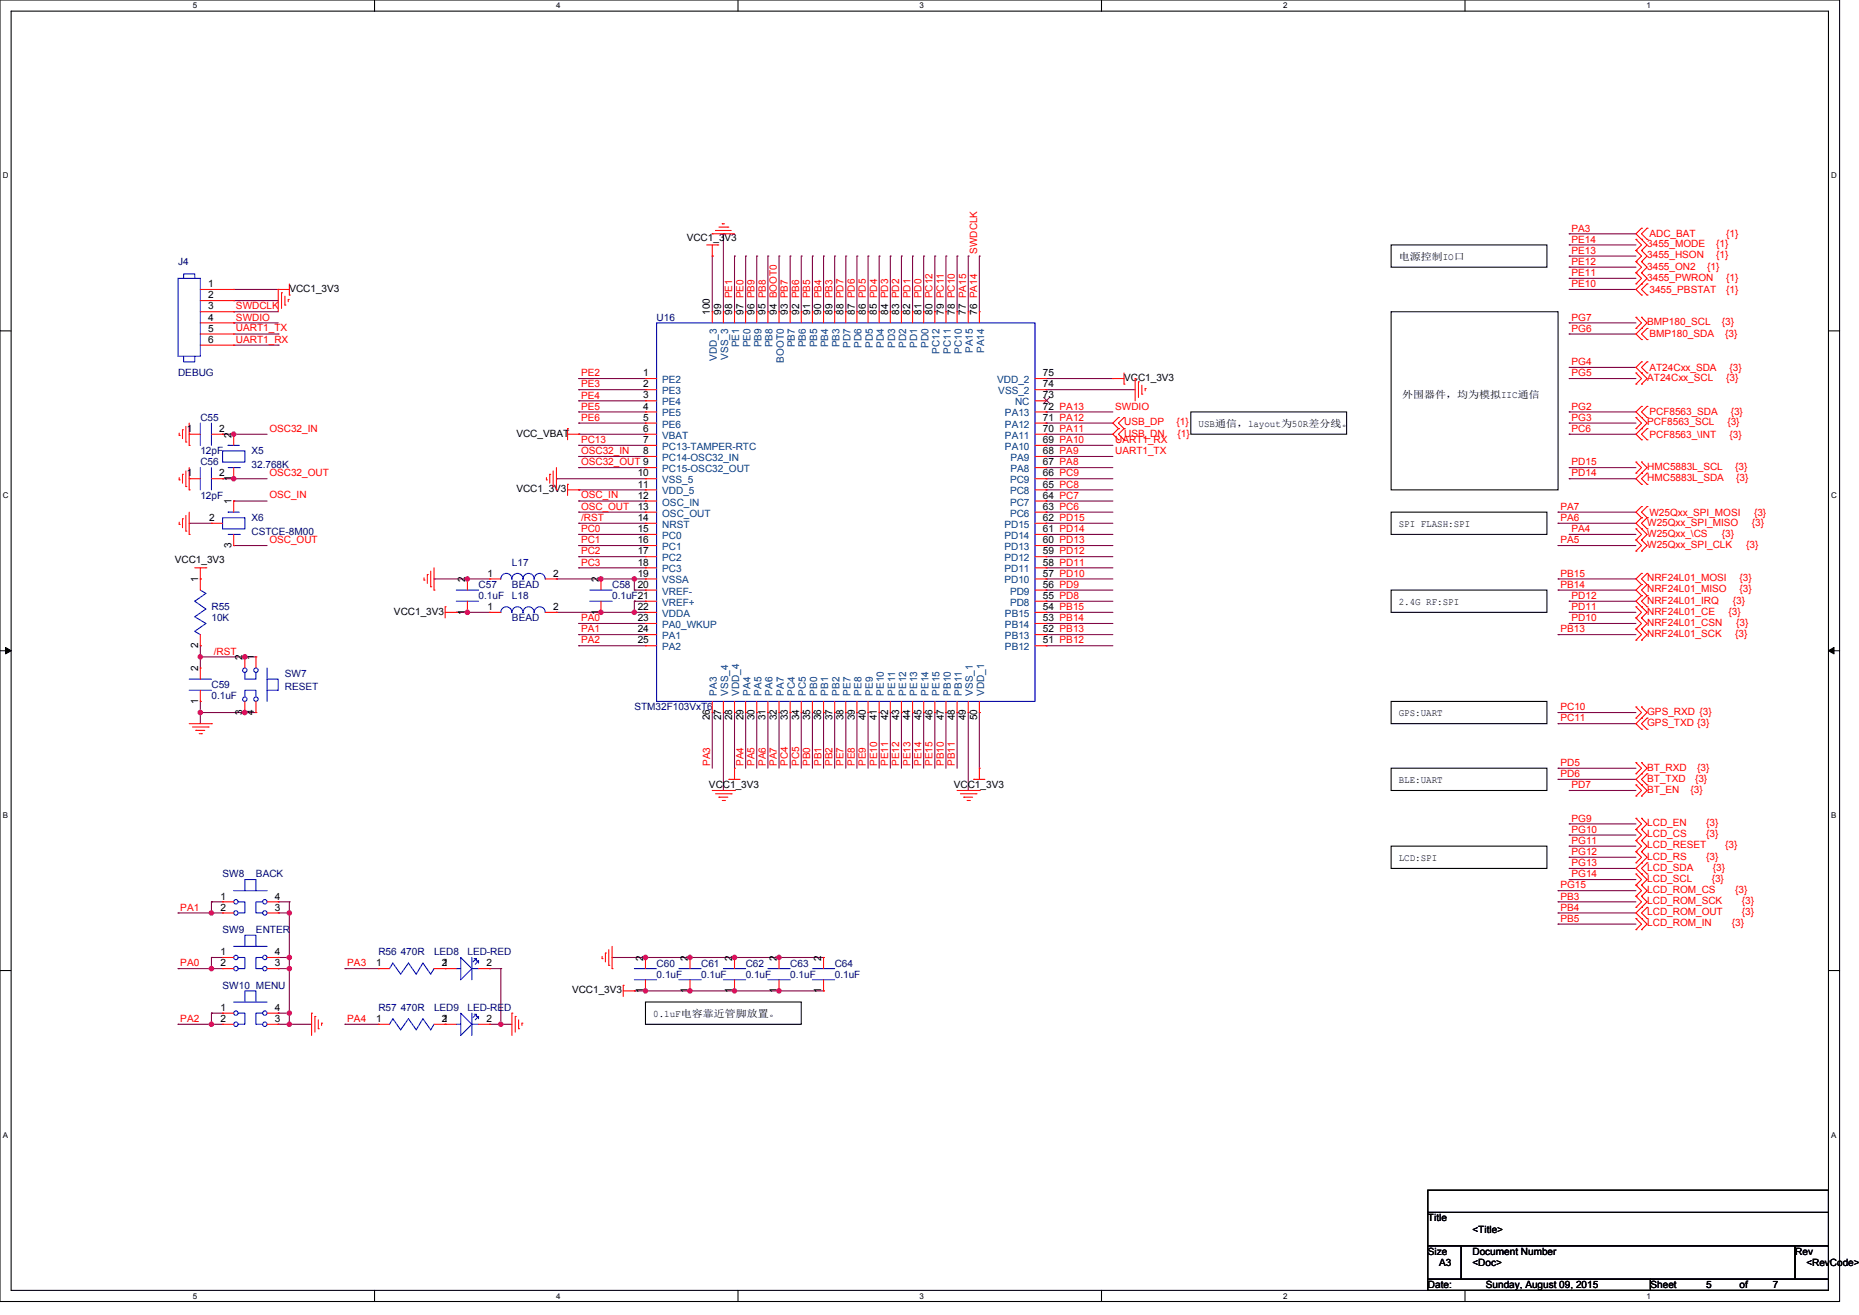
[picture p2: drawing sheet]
<svg xmlns="http://www.w3.org/2000/svg" width="297mm" height="210mm" viewBox="0 0 297 210" stroke-linecap="round" stroke-linejoin="round" font-family="sans-serif">
<defs><g id="words">
<g font-size="1.6">
<text x="109.7" y="38.4">VCC1_3V3</text>
<text x="223.5" y="41.5">电源控制IO口</text>
<text x="33.3" y="45.9">1</text>
<text x="33.3" y="47.6">2</text>
<text x="46.2" y="46.6">VCC1_3V3</text>
<text x="33.3" y="49.4">3</text>
<text x="33.3" y="51.2">4</text>
<text x="33.3" y="53">5</text>
<text x="113.4" y="50.3" transform="rotate(-90 113.4 50.3)">100</text>
<text x="115.2" y="50.3" transform="rotate(-90 115.2 50.3)">99</text>
<text x="117" y="50.3" transform="rotate(-90 117 50.3)">98 PE1</text>
<text x="118.8" y="50.3" transform="rotate(-90 118.8 50.3)">97 PE0</text>
<text x="120.5" y="50.3" transform="rotate(-90 120.5 50.3)">96 PB9</text>
<text x="122.3" y="50.3" transform="rotate(-90 122.3 50.3)">95 PB8</text>
<text x="124.1" y="50.3" transform="rotate(-90 124.1 50.3)">94 BOOT0</text>
<text x="125.9" y="50.3" transform="rotate(-90 125.9 50.3)">93 PB7</text>
<text x="127.7" y="50.3" transform="rotate(-90 127.7 50.3)">92 PB6</text>
<text x="129.4" y="50.3" transform="rotate(-90 129.4 50.3)">91 PB5</text>
<text x="131.2" y="50.3" transform="rotate(-90 131.2 50.3)">90 PB4</text>
<text x="133" y="50.3" transform="rotate(-90 133 50.3)">89 PB3</text>
<text x="134.8" y="50.3" transform="rotate(-90 134.8 50.3)">88 PD7</text>
<text x="136.5" y="50.3" transform="rotate(-90 136.5 50.3)">87 PD6</text>
<text x="138.3" y="50.3" transform="rotate(-90 138.3 50.3)">86 PD5</text>
<text x="140.1" y="50.3" transform="rotate(-90 140.1 50.3)">85 PD4</text>
<text x="141.9" y="50.3" transform="rotate(-90 141.9 50.3)">84 PD3</text>
<text x="143.7" y="50.3" transform="rotate(-90 143.7 50.3)">83 PD2</text>
<text x="145.4" y="50.3" transform="rotate(-90 145.4 50.3)">82 PD1</text>
<text x="147.2" y="50.3" transform="rotate(-90 147.2 50.3)">81 PD0</text>
<text x="149" y="50.3" transform="rotate(-90 149 50.3)">80 PC12</text>
<text x="150.8" y="50.3" transform="rotate(-90 150.8 50.3)">79 PC11</text>
<text x="152.5" y="50.3" transform="rotate(-90 152.5 50.3)">78 PC10</text>
<text x="154.3" y="50.3" transform="rotate(-90 154.3 50.3)">77 PA15</text>
<text x="156.1" y="50.3" transform="rotate(-90 156.1 50.3)">76 PA14</text>
<text x="33.3" y="54.7">6</text>
<text x="102.8" y="60.1">1</text>
<text x="102.8" y="61.9">2</text>
<text x="102.8" y="63.6">3</text>
<text x="102.8" y="65.4">4</text>
<text x="166.6" y="65.4">72 PA13</text>
<text x="166.6" y="63.6">73</text>
<text x="166.6" y="61.9">74</text>
<text x="166.6" y="60.1">75</text>
<text x="179.6" y="60.8">VCC1_3V3</text>
<text x="224" y="63.5">外围器件，均为模拟IIC通信</text>
<text x="29.9" y="69">1</text>
<text x="35" y="69">2</text>
<text x="37" y="69.9" transform="rotate(-90 37 69.9)">2</text>
<text x="82.5" y="69.7">VCC_VBAT</text>
<text x="102.8" y="67.2">5</text>
<text x="102.8" y="69">6</text>
<text x="102.8" y="70.7">7</text>
<text x="166.6" y="70.7">69 PA10</text>
<text x="166.6" y="69">70 PA11</text>
<text x="166.6" y="67.2">71 PA12</text>
<text x="191.5" y="68.1">USB通信，layout为50R差分线。</text>
<text x="29.9" y="76.1">1</text>
<text x="35" y="76.1">2</text>
<text x="37" y="76.8" transform="rotate(-90 37 76.8)">1</text>
<text x="101.9" y="76.1">10</text>
<text x="101.9" y="77.9">11</text>
<text x="102.8" y="72.5">8</text>
<text x="166.6" y="77.9">65 PC8</text>
<text x="166.6" y="76.1">66 PC9</text>
<text x="166.6" y="74.3">67 PA8</text>
<text x="166.6" y="72.5">68 PA9</text>
<text x="33.4" y="83.2">2</text>
<text x="37" y="80.5" transform="rotate(-90 37 80.5)">1</text>
<text x="82.5" y="78.6">VCC1_3V3</text>
<text x="101.9" y="79.6">12</text>
<text x="101.9" y="81.4">13</text>
<text x="101.9" y="83.2">14</text>
<text x="166.6" y="83.2">62 PD15</text>
<text x="166.6" y="81.4">63 PC6</text>
<text x="166.6" y="79.6">64 PC7</text>
<text x="27.9" y="90">VCC1_3V3</text>
<text x="37" y="87.5" transform="rotate(-90 37 87.5)">3</text>
<text x="101.9" y="85">15</text>
<text x="101.9" y="86.8">16</text>
<text x="101.9" y="88.5">17</text>
<text x="166.6" y="88.5">59 PD12</text>
<text x="166.6" y="86.8">60 PD13</text>
<text x="166.6" y="85">61 PD14</text>
<text x="223.5" y="84.1">SPI FLASH:SPI</text>
<text x="31.6" y="93" transform="rotate(-90 31.6 93)">1</text>
<text x="74.3" y="93" transform="rotate(-90 74.3 93)">2</text>
<text x="77.9" y="92.1">1</text>
<text x="88.4" y="92.1">2</text>
<text x="95.6" y="93" transform="rotate(-90 95.6 93)">2</text>
<text x="101.9" y="90.3">18</text>
<text x="101.9" y="92.1">19</text>
<text x="101.9" y="93.9">20</text>
<text x="166.6" y="95.6">55 PD8</text>
<text x="166.6" y="93.9">56 PD9</text>
<text x="166.6" y="92.1">57 PD10</text>
<text x="166.6" y="90.3">58 PD11</text>
<text x="62.9" y="98.2">VCC1_3V3</text>
<text x="74.3" y="98.2" transform="rotate(-90 74.3 98.2)">1</text>
<text x="77.9" y="97.4">1</text>
<text x="88.4" y="97.4">2</text>
<text x="95.6" y="98.2" transform="rotate(-90 95.6 98.2)">1</text>
<text x="101.9" y="97.4">22</text>
<text x="101.9" y="99.2">23</text>
<text x="101.9" y="101">24</text>
<text x="166.6" y="101">52 PB13</text>
<text x="166.6" y="99.2">53 PB14</text>
<text x="166.6" y="97.4">54 PB15</text>
<text x="223.5" y="96.6">2.4G RF:SPI</text>
<text x="31.6" y="107.2" transform="rotate(-90 31.6 107.2)">2</text>
<text x="31.6" y="103.5" transform="rotate(-90 31.6 103.5)">2</text>
<text x="38.7" y="105.4" transform="rotate(-90 38.7 105.4)">2</text>
<text x="40.5" y="105.4" transform="rotate(-90 40.5 105.4)">1</text>
<text x="101.9" y="102.8">25</text>
<text x="166.6" y="102.8">51 PB12</text>
<text x="31.6" y="112.4" transform="rotate(-90 31.6 112.4)">1</text>
<text x="38.7" y="114.2" transform="rotate(-90 38.7 114.2)">3</text>
<text x="40.5" y="114.2" transform="rotate(-90 40.5 114.2)">4</text>
<text x="113.4" y="115" transform="rotate(-90 113.4 115)">26</text>
<text x="115.2" y="115" transform="rotate(-90 115.2 115)">27</text>
<text x="117" y="115" transform="rotate(-90 117 115)">28</text>
<text x="118.8" y="115" transform="rotate(-90 118.8 115)">29</text>
<text x="120.5" y="115" transform="rotate(-90 120.5 115)">30</text>
<text x="122.3" y="115" transform="rotate(-90 122.3 115)">31</text>
<text x="124.1" y="115" transform="rotate(-90 124.1 115)">32</text>
<text x="125.9" y="115" transform="rotate(-90 125.9 115)">33</text>
<text x="127.7" y="115" transform="rotate(-90 127.7 115)">34</text>
<text x="129.4" y="115" transform="rotate(-90 129.4 115)">35</text>
<text x="131.2" y="115" transform="rotate(-90 131.2 115)">36</text>
<text x="133" y="115" transform="rotate(-90 133 115)">37</text>
<text x="134.8" y="115" transform="rotate(-90 134.8 115)">38</text>
<text x="136.5" y="115" transform="rotate(-90 136.5 115)">39</text>
<text x="138.3" y="115" transform="rotate(-90 138.3 115)">40</text>
<text x="140.1" y="115" transform="rotate(-90 140.1 115)">41</text>
<text x="141.9" y="115" transform="rotate(-90 141.9 115)">42</text>
<text x="143.7" y="115" transform="rotate(-90 143.7 115)">43</text>
<text x="145.4" y="115" transform="rotate(-90 145.4 115)">44</text>
<text x="147.2" y="115" transform="rotate(-90 147.2 115)">45</text>
<text x="149" y="115" transform="rotate(-90 149 115)">46</text>
<text x="150.8" y="115" transform="rotate(-90 150.8 115)">47</text>
<text x="152.5" y="115" transform="rotate(-90 152.5 115)">48</text>
<text x="154.3" y="115" transform="rotate(-90 154.3 115)">49</text>
<text x="156.1" y="115" transform="rotate(-90 156.1 115)">50</text>
<text x="223.5" y="114.4">GPS:UART</text>
<text x="113.3" y="125.9">VCC1_3V3</text>
<text x="152.4" y="125.9">VCC1_3V3</text>
<text x="223.5" y="125">BLE:UART</text>
<text x="223.5" y="137.5">LCD:SPI</text>
<text x="35.2" y="143.6">1</text>
<text x="43.9" y="143.6">4</text>
<text x="35.2" y="145.4">2</text>
<text x="43.9" y="145.4">3</text>
<text x="35.2" y="152.5">1</text>
<text x="35.2" y="154.3">2</text>
<text x="43.9" y="152.5">4</text>
<text x="43.9" y="154.3">3</text>
<text x="60.1" y="154.3">1</text>
<text x="70.6" y="154.3">2</text>
<text x="70.8" y="154.3">1</text>
<text x="77.7" y="154.3">2</text>
<text x="102.8" y="153.4" transform="rotate(-90 102.8 153.4)">2</text>
<text x="109.9" y="153.4" transform="rotate(-90 109.9 153.4)">2</text>
<text x="117" y="153.4" transform="rotate(-90 117 153.4)">2</text>
<text x="124.1" y="153.4" transform="rotate(-90 124.1 153.4)">2</text>
<text x="131.2" y="153.4" transform="rotate(-90 131.2 153.4)">2</text>
<text x="35.2" y="161.4">1</text>
<text x="43.9" y="161.4">4</text>
<text x="91.4" y="158.6">VCC1_3V3</text>
<text x="102.8" y="158.6" transform="rotate(-90 102.8 158.6)">1</text>
<text x="109.9" y="158.6" transform="rotate(-90 109.9 158.6)">1</text>
<text x="117" y="158.6" transform="rotate(-90 117 158.6)">1</text>
<text x="124.1" y="158.6" transform="rotate(-90 124.1 158.6)">1</text>
<text x="131.2" y="158.6" transform="rotate(-90 131.2 158.6)">1</text>
<text x="35.2" y="163.2">2</text>
<text x="43.9" y="163.2">3</text>
<text x="60.1" y="163.2">1</text>
<text x="70.6" y="163.2">2</text>
<text x="70.8" y="163.2">1</text>
<text x="77.7" y="163.2">2</text>
<text x="104.4" y="162.4">0.1uF电容靠近管脚放置。</text>
<text x="228.1" y="195.1">Title</text>
<text x="235.2" y="196.8">&lt;Title&gt;</text>
<text x="228.1" y="200.4">Size</text>
<text x="229.9" y="202.2">A3</text>
<text x="235.2" y="200.4">Document Number</text>
<text x="235.2" y="202.2">&lt;Doc&gt;</text>
<text x="286.8" y="200.4">Rev</text>
<text x="288.6" y="202.2">&lt;RevCode&gt;</text>
<text x="228.1" y="205.7">Date:</text>
<text x="237.4" y="205.7">Sunday, August 09, 2015</text>
<text x="263.7" y="205.7">Sheet</text>
<text x="272.6" y="205.7">5</text>
<text x="277.9" y="205.7">of</text>
<text x="283.3" y="205.7">7</text>
</g>
<g font-size="1.6" fill="#f00">
<text x="156.1" y="40.5" transform="rotate(-90 156.1 40.5)">SWDCLK</text>
<text x="251.1" y="38.8">PE14</text>
<text x="251.1" y="40.5">PE13</text>
<text x="251.1" y="37">PA3</text>
<text x="263.2" y="39.5">3455_MODE</text>
<text x="263.2" y="41.3">3455_HSON</text>
<text x="263.5" y="37.9">ADC_BAT</text>
<text x="274.2" y="39.5">{1}</text>
<text x="274.2" y="41.3">{1}</text>
<text x="275.8" y="37.9">{1}</text>
<text x="251.1" y="42.3">PE12</text>
<text x="251.1" y="44.1">PE11</text>
<text x="251.1" y="45.9">PE10</text>
<text x="263.2" y="43">3455_ON2</text>
<text x="263.2" y="44.8">3455_PWRON</text>
<text x="263.5" y="46.8">3455_PBSTAT</text>
<text x="272.8" y="43">{1}</text>
<text x="275.8" y="44.8">{1}</text>
<text x="275.8" y="46.8">{1}</text>
<text x="37.7" y="49.4">SWDCLK</text>
<text x="37.7" y="51.2">SWDIO</text>
<text x="37.7" y="52.9">UART1_TX</text>
<text x="251.1" y="51.2">PG7</text>
<text x="251.1" y="53">PG6</text>
<text x="263.2" y="51.9">BMP180_SCL</text>
<text x="263.5" y="53.9">BMP180_SDA</text>
<text x="275.1" y="51.9">{3}</text>
<text x="275.6" y="53.9">{3}</text>
<text x="37.7" y="54.7">UART1_RX</text>
<text x="251.1" y="58.3">PG4</text>
<text x="263.5" y="59.2">AT24Cxx_SDA</text>
<text x="276.3" y="59.2">{3}</text>
<text x="92.8" y="60.1">PE2</text>
<text x="92.8" y="61.9">PE3</text>
<text x="92.8" y="63.6">PE4</text>
<text x="92.8" y="65.4">PE5</text>
<text x="178.2" y="65.4">SWDIO</text>
<text x="251.1" y="60.1">PG5</text>
<text x="251.1" y="65.4">PG2</text>
<text x="263.2" y="60.8">AT24Cxx_SCL</text>
<text x="275.8" y="60.8">{3}</text>
<text x="43" y="68.9">OSC32_IN</text>
<text x="92.8" y="67.2">PE6</text>
<text x="92.8" y="70.8">PC13</text>
<text x="178.2" y="70.7">UART1_RX</text>
<text x="179.6" y="67.9">USB_DP</text>
<text x="179.6" y="69.7">USB_DN</text>
<text x="188" y="67.9">{1}</text>
<text x="188.1" y="69.7">{1}</text>
<text x="251.1" y="67.2">PG3</text>
<text x="251.1" y="69">PC6</text>
<text x="263.2" y="67.9">PCF8563_SCL</text>
<text x="263.5" y="66.3">PCF8563_SDA</text>
<text x="263.5" y="69.9">PCF8563_\INT</text>
<text x="276" y="67.9">{3}</text>
<text x="276.3" y="69.9">{3}</text>
<text x="276.5" y="66.3">{3}</text>
<text x="43" y="76">OSC32_OUT</text>
<text x="92.8" y="72.5">OSC32_IN</text>
<text x="92.8" y="74.3">OSC32_OUT 9</text>
<text x="178.2" y="72.5">UART1_TX</text>
<text x="251.1" y="74.3">PD15</text>
<text x="251.1" y="76.1">PD14</text>
<text x="263.2" y="76.8">HMC5883L_SDA</text>
<text x="263.2" y="75">HMC5883L_SCL</text>
<text x="277.2" y="75">{3}</text>
<text x="277.4" y="76.8">{3}</text>
<text x="43" y="79.6">OSC_IN</text>
<text x="92.8" y="79.6">OSC_IN</text>
<text x="92.8" y="81.4">OSC_OUT</text>
<text x="92.8" y="83.2">/RST</text>
<text x="249.3" y="81.4">PA7</text>
<text x="249.3" y="83.2">PA6</text>
<text x="263.2" y="83.9">W25Qxx_SPI_MISO</text>
<text x="263.5" y="82.3">W25Qxx_SPI_MOSI</text>
<text x="279.9" y="83.9">{3}</text>
<text x="280.2" y="82.3">{3}</text>
<text x="43" y="86.7">OSC_OUT</text>
<text x="92.8" y="85">PC0</text>
<text x="92.8" y="86.8">PC1</text>
<text x="92.8" y="88.5">PC2</text>
<text x="249.3" y="86.8">PA5</text>
<text x="251.1" y="85">PA4</text>
<text x="263.2" y="87.5">W25Qxx_SPI_CLK</text>
<text x="263.2" y="85.7">W25Qxx_\CS</text>
<text x="275.1" y="85.7">{3}</text>
<text x="279" y="87.5">{3}</text>
<text x="92.8" y="90.3">PC3</text>
<text x="249.3" y="92.1">PB15</text>
<text x="249.3" y="93.9">PB14</text>
<text x="251.1" y="95.7">PD12</text>
<text x="263.2" y="92.8">NRF24L01_MOSI</text>
<text x="263.2" y="94.6">NRF24L01_MISO</text>
<text x="277.9" y="92.8">{3}</text>
<text x="277.9" y="94.6">{3}</text>
<text x="92.8" y="99.2">PA0</text>
<text x="92.8" y="101">PA1</text>
<text x="249.3" y="101">PB13</text>
<text x="251.1" y="97.4">PD11</text>
<text x="251.1" y="99.2">PD10</text>
<text x="263.2" y="98.2">NRF24L01_CE</text>
<text x="263.2" y="96.4">NRF24L01_IRQ</text>
<text x="263.2" y="99.9">NRF24L01_CSN</text>
<text x="263.2" y="101.7">NRF24L01_SCK</text>
<text x="276.1" y="98.2">{3}</text>
<text x="276.9" y="96.4">{3}</text>
<text x="277.2" y="101.7">{3}</text>
<text x="277.4" y="99.9">{3}</text>
<text x="34.1" y="104.5">/RST</text>
<text x="92.8" y="102.8">PA2</text>
<text x="249.3" y="113.4">PC10</text>
<text x="249.3" y="115.2">PC11</text>
<text x="263.2" y="115.9">GPS_TXD {3}</text>
<text x="263.2" y="114.2">GPS_RXD {3}</text>
<text x="113.4" y="122.3" transform="rotate(-90 113.4 122.3)">PA3</text>
<text x="118.8" y="122.3" transform="rotate(-90 118.8 122.3)">PA4</text>
<text x="120.6" y="122.3" transform="rotate(-90 120.6 122.3)">PA5</text>
<text x="122.3" y="122.3" transform="rotate(-90 122.3 122.3)">PA6</text>
<text x="124.1" y="122.3" transform="rotate(-90 124.1 122.3)">PA7</text>
<text x="125.9" y="122.3" transform="rotate(-90 125.9 122.3)">PC4</text>
<text x="127.7" y="122.3" transform="rotate(-90 127.7 122.3)">PC5</text>
<text x="129.4" y="122.3" transform="rotate(-90 129.4 122.3)">PB0</text>
<text x="131.2" y="122.3" transform="rotate(-90 131.2 122.3)">PB1</text>
<text x="133" y="122.3" transform="rotate(-90 133 122.3)">PB2</text>
<text x="134.8" y="122.3" transform="rotate(-90 134.8 122.3)">PE7</text>
<text x="136.6" y="122.3" transform="rotate(-90 136.6 122.3)">PE8</text>
<text x="138.3" y="122.3" transform="rotate(-90 138.3 122.3)">PE9</text>
<text x="140.1" y="122.3" transform="rotate(-90 140.1 122.3)">PE10</text>
<text x="141.9" y="122.3" transform="rotate(-90 141.9 122.3)">PE11</text>
<text x="143.7" y="122.3" transform="rotate(-90 143.7 122.3)">PE12</text>
<text x="145.4" y="122.3" transform="rotate(-90 145.4 122.3)">PE13</text>
<text x="147.2" y="122.3" transform="rotate(-90 147.2 122.3)">PE14</text>
<text x="149" y="122.3" transform="rotate(-90 149 122.3)">PE15</text>
<text x="150.8" y="122.3" transform="rotate(-90 150.8 122.3)">PB10</text>
<text x="152.6" y="122.3" transform="rotate(-90 152.6 122.3)">PB11</text>
<text x="249.3" y="122.3">PD5</text>
<text x="249.3" y="124.1">PD6</text>
<text x="251.1" y="125.9">PD7</text>
<text x="263.2" y="124.8">BT_TXD</text>
<text x="263.2" y="123.1">BT_RXD</text>
<text x="270.8" y="124.8">{3}</text>
<text x="271.2" y="123.1">{3}</text>
<text x="251.1" y="131.2">PG9</text>
<text x="263.2" y="131.9">LCD_EN</text>
<text x="263.2" y="126.6">BT_EN</text>
<text x="270.1" y="126.6">{3}</text>
<text x="272.6" y="131.9">{3}</text>
<text x="251.1" y="133">PG10</text>
<text x="251.1" y="134.8">PG11</text>
<text x="251.1" y="136.5">PG12</text>
<text x="263.2" y="133.7">LCD_CS</text>
<text x="263.2" y="135.5">LCD_RESET</text>
<text x="263.2" y="137.3">LCD_RS</text>
<text x="272.6" y="133.7">{3}</text>
<text x="272.6" y="137.3">{3}</text>
<text x="275.6" y="135.5">{3}</text>
<text x="249.3" y="143.7">PB3</text>
<text x="249.3" y="141.9">PG15</text>
<text x="251.1" y="138.3">PG13</text>
<text x="251.1" y="140.1">PG14</text>
<text x="263.2" y="139.1">LCD_SDA</text>
<text x="263.2" y="140.8">LCD_SCL</text>
<text x="263.2" y="142.6">LCD_ROM_CS</text>
<text x="273.5" y="140.8">{3}</text>
<text x="273.7" y="139.1">{3}</text>
<text x="277.2" y="142.6">{3}</text>
<text x="28.8" y="145.4">PA1</text>
<text x="249.3" y="145.4">PB4</text>
<text x="249.3" y="147.2">PB5</text>
<text x="263.2" y="146.2">LCD_ROM_OUT</text>
<text x="263.2" y="144.4">LCD_ROM_SCK</text>
<text x="263.2" y="147.9">LCD_ROM_IN</text>
<text x="276.7" y="147.9">{3}</text>
<text x="278.3" y="146.2">{3}</text>
<text x="278.3" y="144.4">{3}</text>
<text x="28.8" y="154.3">PA0</text>
<text x="55.5" y="154.3">PA3</text>
<text x="28.8" y="163.2">PA2</text>
<text x="55.5" y="163.2">PA4</text>
</g>
<g font-size="1.6" fill="#000080">
<text x="28.5" y="42.3">J4</text>
<text x="104.9" y="51.2">U16</text>
<text x="28.5" y="60.1">DEBUG</text>
<text x="32" y="67.2">C55</text>
<text x="32" y="74.3">C56</text>
<text x="32" y="72.6">12pF</text>
<text x="40.2" y="72.6">X5</text>
<text x="40.2" y="74.7">32.768K</text>
<text x="32" y="79.7">12pF</text>
<text x="40.2" y="83.2">X6</text>
<text x="40.2" y="85.4">CSTCE-8M00</text>
<text x="76.5" y="93.9">C57</text>
<text x="76.5" y="95.7">0.1uF</text>
<text x="81.8" y="95.7">L18</text>
<text x="81.8" y="90.3">L17</text>
<text x="81.8" y="93.9">BEAD</text>
<text x="97.8" y="93.9">C58</text>
<text x="97.8" y="95.7">0.1uF21</text>
<text x="33.8" y="97.5">R55</text>
<text x="33.8" y="99.2">10K</text>
<text x="81.8" y="99.2">BEAD</text>
<text x="33.8" y="109.9">C59</text>
<text x="33.8" y="111.7">0.1uF</text>
<text x="45.5" y="108.1">SW7</text>
<text x="45.5" y="110.3">RESET</text>
<text x="101.4" y="113.5">STM32F103VxT6</text>
<text x="35.6" y="140.1">SW8</text>
<text x="40.9" y="140.1">BACK</text>
<text x="35.6" y="149">SW9</text>
<text x="40.9" y="149">ENTER</text>
<text x="60.5" y="152.6">R56</text>
<text x="64" y="152.6">470R</text>
<text x="69.3" y="152.6">LED8</text>
<text x="74.7" y="152.6">LED-RED</text>
<text x="104.9" y="154.3">C60</text>
<text x="112" y="154.3">C61</text>
<text x="119.1" y="154.3">C62</text>
<text x="126.2" y="154.3">C63</text>
<text x="133.4" y="154.3">C64</text>
<text x="35.6" y="157.9">SW10 MENU</text>
<text x="60.5" y="161.5">R57</text>
<text x="64" y="161.5">470R</text>
<text x="69.3" y="161.5">LED9</text>
<text x="74.7" y="161.5">LED-RED</text>
<text x="104.9" y="156.1">0.1uF</text>
<text x="112" y="156.1">0.1uF</text>
<text x="119.1" y="156.1">0.1uF</text>
<text x="126.2" y="156.1">0.1uF</text>
<text x="133.4" y="156.1">0.1uF</text>
</g>
<g font-size="1.6" fill="#004080">
<text x="114.5" y="57.6" transform="rotate(-90 114.5 57.6)">VDD_3</text>
<text x="116.3" y="57.4" transform="rotate(-90 116.3 57.4)">VSS_3</text>
<text x="118.1" y="55.5" transform="rotate(-90 118.1 55.5)">PE1</text>
<text x="119.9" y="55.5" transform="rotate(-90 119.9 55.5)">PE0</text>
<text x="121.7" y="55.5" transform="rotate(-90 121.7 55.5)">PB9</text>
<text x="123.4" y="55.5" transform="rotate(-90 123.4 55.5)">PB8</text>
<text x="125.2" y="57.9" transform="rotate(-90 125.2 57.9)">BOOT0</text>
<text x="127" y="55.5" transform="rotate(-90 127 55.5)">PB7</text>
<text x="128.8" y="55.5" transform="rotate(-90 128.8 55.5)">PB6</text>
<text x="130.5" y="55.5" transform="rotate(-90 130.5 55.5)">PB5</text>
<text x="132.3" y="55.5" transform="rotate(-90 132.3 55.5)">PB4</text>
<text x="134.1" y="55.5" transform="rotate(-90 134.1 55.5)">PB3</text>
<text x="135.9" y="55.6" transform="rotate(-90 135.9 55.6)">PD7</text>
<text x="137.7" y="55.6" transform="rotate(-90 137.7 55.6)">PD6</text>
<text x="139.4" y="55.6" transform="rotate(-90 139.4 55.6)">PD5</text>
<text x="141.2" y="55.6" transform="rotate(-90 141.2 55.6)">PD4</text>
<text x="143" y="55.6" transform="rotate(-90 143 55.6)">PD3</text>
<text x="144.8" y="55.6" transform="rotate(-90 144.8 55.6)">PD2</text>
<text x="146.5" y="55.6" transform="rotate(-90 146.5 55.6)">PD1</text>
<text x="148.3" y="55.6" transform="rotate(-90 148.3 55.6)">PD0</text>
<text x="150.1" y="56.5" transform="rotate(-90 150.1 56.5)">PC12</text>
<text x="151.9" y="56.5" transform="rotate(-90 151.9 56.5)">PC11</text>
<text x="153.7" y="56.5" transform="rotate(-90 153.7 56.5)">PC10</text>
<text x="155.4" y="56.4" transform="rotate(-90 155.4 56.4)">PA15</text>
<text x="157.2" y="56.4" transform="rotate(-90 157.2 56.4)">PA14</text>
<text x="105.8" y="61.2">PE2</text>
<text x="105.8" y="62.9">PE3</text>
<text x="105.8" y="64.7">PE4</text>
<text x="159.3" y="61.2">VDD_2</text>
<text x="159.5" y="62.9">VSS_2</text>
<text x="162.2" y="64.7">NC</text>
<text x="105.8" y="66.5">PE5</text>
<text x="105.8" y="68.3">PE6</text>
<text x="105.8" y="70.1">VBAT</text>
<text x="105.8" y="71.8">PC13-TAMPER-RTC</text>
<text x="160.6" y="71.8">PA10</text>
<text x="160.6" y="70.1">PA11</text>
<text x="160.6" y="68.3">PA12</text>
<text x="160.6" y="66.5">PA13</text>
<text x="105.8" y="73.6">PC14-OSC32_IN</text>
<text x="105.8" y="75.4">PC15-OSC32_OUT</text>
<text x="105.8" y="77.2">VSS_5</text>
<text x="161.4" y="77.2">PC9</text>
<text x="161.5" y="75.4">PA8</text>
<text x="161.5" y="73.6">PA9</text>
<text x="105.8" y="79">VDD_5</text>
<text x="105.8" y="80.7">OSC_IN</text>
<text x="105.8" y="82.5">OSC_OUT</text>
<text x="161.4" y="82.5">PC6</text>
<text x="161.4" y="80.7">PC7</text>
<text x="161.4" y="79">PC8</text>
<text x="105.8" y="84.3">NRST</text>
<text x="105.8" y="86.1">PC0</text>
<text x="105.8" y="87.8">PC1</text>
<text x="105.8" y="89.6">PC2</text>
<text x="160.5" y="89.6">PD12</text>
<text x="160.5" y="87.8">PD13</text>
<text x="160.5" y="86.1">PD14</text>
<text x="160.5" y="84.3">PD15</text>
<text x="105.8" y="91.4">PC3</text>
<text x="105.8" y="93.2">VSSA</text>
<text x="105.8" y="95">VREF-</text>
<text x="160.5" y="93.2">PD10</text>
<text x="160.5" y="91.4">PD11</text>
<text x="161.4" y="95">PD9</text>
<text x="105.8" y="96.7">VREF+</text>
<text x="105.8" y="98.5">VDDA</text>
<text x="105.8" y="100.3">PA0_WKUP</text>
<text x="160.6" y="100.3">PB14</text>
<text x="160.6" y="98.5">PB15</text>
<text x="161.4" y="96.7">PD8</text>
<text x="105.8" y="102.1">PA1</text>
<text x="105.8" y="103.8">PA2</text>
<text x="160.6" y="103.8">PB12</text>
<text x="160.6" y="102.1">PB13</text>
<text x="114.5" y="111.1" transform="rotate(-90 114.5 111.1)">PA3</text>
<text x="116.3" y="111.1" transform="rotate(-90 116.3 111.1)">VSS_4</text>
<text x="118.1" y="111.1" transform="rotate(-90 118.1 111.1)">VDD_4</text>
<text x="119.9" y="111.1" transform="rotate(-90 119.9 111.1)">PA4</text>
<text x="121.7" y="111.1" transform="rotate(-90 121.7 111.1)">PA5</text>
<text x="123.4" y="111.1" transform="rotate(-90 123.4 111.1)">PA6</text>
<text x="125.2" y="111.1" transform="rotate(-90 125.2 111.1)">PA7</text>
<text x="127" y="111.1" transform="rotate(-90 127 111.1)">PC4</text>
<text x="128.8" y="111.1" transform="rotate(-90 128.8 111.1)">PC5</text>
<text x="130.5" y="111.1" transform="rotate(-90 130.5 111.1)">PB0</text>
<text x="132.3" y="111.1" transform="rotate(-90 132.3 111.1)">PB1</text>
<text x="134.1" y="111.1" transform="rotate(-90 134.1 111.1)">PB2</text>
<text x="135.9" y="111.1" transform="rotate(-90 135.9 111.1)">PE7</text>
<text x="137.7" y="111.1" transform="rotate(-90 137.7 111.1)">PE8</text>
<text x="139.4" y="111.1" transform="rotate(-90 139.4 111.1)">PE9</text>
<text x="141.2" y="111.1" transform="rotate(-90 141.2 111.1)">PE10</text>
<text x="143" y="111.1" transform="rotate(-90 143 111.1)">PE11</text>
<text x="144.8" y="111.1" transform="rotate(-90 144.8 111.1)">PE12</text>
<text x="146.5" y="111.1" transform="rotate(-90 146.5 111.1)">PE13</text>
<text x="148.3" y="111.1" transform="rotate(-90 148.3 111.1)">PE14</text>
<text x="150.1" y="111.1" transform="rotate(-90 150.1 111.1)">PE15</text>
<text x="151.9" y="111.1" transform="rotate(-90 151.9 111.1)">PB10</text>
<text x="153.7" y="111.1" transform="rotate(-90 153.7 111.1)">PB11</text>
<text x="155.4" y="111.1" transform="rotate(-90 155.4 111.1)">VSS_1</text>
<text x="157.2" y="111.1" transform="rotate(-90 157.2 111.1)">VDD_1</text>
</g>
<g font-size="1.3">
<text x="30.8" y="1.3">5</text>
<text x="88.9" y="1.3">4</text>
<text x="146.9" y="1.3">3</text>
<text x="205" y="1.3">2</text>
<text x="263.1" y="1.3">1</text>
<text x=".4" y="28.5">D</text>
<text x="292.5" y="28.5">D</text>
<text x=".4" y="79.5">C</text>
<text x="292.5" y="79.5">C</text>
<text x=".4" y="130.6">B</text>
<text x="292.5" y="130.6">B</text>
<text x=".4" y="181.7">A</text>
<text x="292.5" y="181.7">A</text>
<text x="30.8" y="207.4">5</text>
<text x="88.9" y="207.4">4</text>
<text x="146.9" y="207.4">3</text>
<text x="205" y="207.4">2</text>
<text x="263.1" y="207.4">1</text>
</g>
</g></defs>
<path d="M0 0h293.9v207.8h-293.9zM1.8 1.8h290.3v204.3h-290.3z" fill="none" stroke="#000" stroke-width=".17"/>
<g fill="#fff">
<path d="M30.8 .2h.7v1.4h-.7z"/>
<path d="M30.8 206.2h.7v1.5h-.7z"/>
</g>
<path d="M59.8 0v1.8M59.8 206.1v1.7" fill="none" stroke="#000" stroke-width=".17"/>
<g fill="#fff">
<path d="M88.9 .2h.7v1.4h-.7z"/>
<path d="M88.9 206.2h.7v1.5h-.7z"/>
</g>
<path d="M117.9 0v1.8M117.9 206.1v1.7" fill="none" stroke="#000" stroke-width=".17"/>
<g fill="#fff">
<path d="M146.9 .2h.7v1.4h-.7z"/>
<path d="M146.9 206.2h.7v1.5h-.7z"/>
</g>
<path d="M176 0v1.8M176 206.1v1.7" fill="none" stroke="#000" stroke-width=".17"/>
<g fill="#fff">
<path d="M205 .2h.7v1.4h-.7z"/>
<path d="M205 206.2h.7v1.5h-.7z"/>
</g>
<path d="M234.1 0v1.8M234.1 206.1v1.7" fill="none" stroke="#000" stroke-width=".17"/>
<g fill="#fff">
<path d="M263.1 .2h.7v1.4h-.7z"/>
<path d="M263.1 206.2h.7v1.5h-.7z"/>
<path d="M.4 27.3h1v1.4h-1z"/>
<path d="M292.6 27.3h.9v1.4h-.9z"/>
<path d="M.4 78.4h1v1.4h-1z"/>
<path d="M292.6 78.4h.9v1.4h-.9z"/>
</g>
<path d="M0 52.8h1.8M292.1 52.8h1.8" fill="none" stroke="#000" stroke-width=".17"/>
<g fill="#fff">
<path d="M.4 129.4h.9v1.5h-.9z"/>
<path d="M292.6 129.4h.8v1.5h-.8z"/>
</g>
<path d="M0 103.9h1.8M292.1 103.9h1.8" fill="none" stroke="#000" stroke-width=".17"/>
<path d="M.9 103.4l.9 .5-.9 .5zM292.1 103.9l.9-.5v1z" fill="#000" stroke="#000" stroke-width=".16"/>
<g fill="#fff">
<path d="M.4 180.5h.9v1.4h-.9z"/>
<path d="M292.6 180.5h.8v1.4h-.8z"/>
</g>
<g fill="none" stroke="#000" stroke-width=".17">
<path d="M222.2 39.1h24.9v3.6h-24.9zM222.2 49.8h26.7v28.4h-26.7zM190.2 65.8h24.9v3.5h-24.9zM222.2 81.8h24.9v3.5h-24.9zM222.2 94.2h24.9v3.6h-24.9zM222.2 112h24.9v3.6h-24.9zM222.2 122.7h24.9v3.5h-24.9zM222.2 135.1h24.9v3.6h-24.9zM0 155h1.8M292.1 155h1.8M103.1 160h24.9v3.6h-24.9zM228.1 190.1h64v3.5h-64z"/>
<path d="M228.1 193.6h64v5.4h-64zM228.1 199h5.3v5.3h-5.3zM233.4 199h53.4v5.3h-53.4zM286.8 199h5.3v5.3h-5.3zM228.1 204.3h35.6v1.8h-35.6zM263.7 204.3h28.4v1.8h-28.4z"/>
</g>
<g fill="none" stroke="#800040" stroke-width=".17">
<path d="M115.6 37.3h.1M115.6 37.3v12.5M250.7 39.1h.1M250.7 37.3h.1M250.7 39.1h10.7M250.7 37.3h10.7M37.3 46.2h.1M37.3 48h.1M37.3 49.8h.1M37.3 51.6h.1M37.3 51.6h7.1M37.3 53.3h7.1"/>
<path d="M37.3 46.2h7.1M37.3 48h7.1M37.3 49.8h7.1M37.3 55.1h7.1M44.4 53.3h.1M44.4 55.1h.1M113.8 40.9h.1M113.8 40.9v8.9M117.3 40.9h.1M117.3 40.9v8.9M119.1 40.9h.1M119.1 40.9v8.9"/>
<path d="M120.9 40.9h.1M120.9 40.9v8.9M122.7 40.9h.1M122.7 40.9v8.9M124.5 40.9h.1M124.5 40.9v8.9M126.2 40.9h.1M126.2 40.9v8.9M128 40.9h.1M128 40.9v8.9M129.8 40.9h.1M129.8 40.9v8.9"/>
<path d="M131.6 40.9h.1M131.6 40.9v8.9M133.3 40.9h.1M133.3 40.9v8.9M135.1 40.9h.1M135.1 40.9v8.9M136.9 40.9h.1M136.9 40.9v8.9M138.7 40.9h.1M138.7 40.9v8.9M140.5 40.9h.1M140.5 40.9v8.9"/>
<path d="M142.2 40.9h.1M142.2 40.9v8.9M144 40.9h.1M144 40.9v8.9M145.8 40.9h.1M145.8 40.9v8.9M147.6 40.9h.1M147.6 40.9v8.9M149.4 40.9h.1M149.4 40.9v8.9M151.1 40.9h.1M151.1 40.9v8.9"/>
<path d="M152.9 40.9h.1M152.9 40.9v8.9M154.7 40.9h.1M154.7 40.9v8.9M156.5 40.9h.1M156.5 40.9v8.9M250.7 51.6h.1M250.7 53.3h.1M250.7 58.7h.1M250.7 40.9h.1M250.7 42.7h.1M250.7 44.4h.1"/>
<path d="M250.7 46.2h.1M250.7 51.6h10.7M250.7 53.3h10.7M250.7 58.7h10.7M250.7 40.9h10.7M250.7 42.7h10.7M250.7 44.4h10.7M250.7 46.2h10.7M35.6 76.5h.1M35.6 69.3h.1M35.6 76.5h7.1M35.6 69.3h7.1"/>
<path d="M37.3 76.5h.1M37.3 69.3h.1M88.9 76.5h.1M88.9 76.5h14.2M92.5 60.5h.1M92.5 62.2h.1M92.5 64h.1M92.5 65.8h.1M92.5 67.6h.1M92.5 69.3h.1M92.5 71.1h.1M92.5 72.9h.1"/>
<path d="M92.5 74.7h.1M92.5 78.2h.1M92.5 60.5h10.6M92.5 62.2h10.6M92.5 65.8h10.6M92.5 71.1h10.6M92.5 72.9h10.6M92.5 74.7h10.6M92.5 78.2h10.6M92.5 67.6h10.6M92.5 69.3h10.6M92.5 64h10.6"/>
<path d="M167.1 60.5h.1M167.1 62.2h.1M167.1 65.8h.1M167.1 71.1h.1M167.1 72.9h.1M167.1 74.7h.1M167.1 76.5h.1M167.1 78.2h.1M167.1 69.3h.1M167.1 67.6h.1M167.1 60.5h10.7M167.1 62.2h14.3"/>
<path d="M167.1 65.8h10.7M167.1 71.1h10.7M167.1 72.9h10.7M167.1 74.7h10.7M167.1 76.5h10.7M167.1 78.2h10.7M167.1 67.6h10.7M167.1 69.3h10.7M250.7 60.5h.1M250.7 65.8h.1M250.7 67.6h.1M250.7 69.3h.1"/>
<path d="M250.7 74.7h.1M250.7 76.5h.1M250.7 60.5h10.7M250.7 65.8h10.7M250.7 74.7h10.7M250.7 76.5h10.7M250.7 67.6h10.7M250.7 69.3h10.7M30.2 83.6h.1M30.2 83.6h3.6M37.3 80h.1M37.3 87.1h.1"/>
<path d="M37.3 80h5.4M37.3 87.1h5.4M69.3 92.5h.1M69.3 92.5h8.9M72.9 97.8h.1M72.9 97.8h5.3M74.7 92.5h.1M74.7 97.8h.1M88.9 92.5h.1M88.9 97.8h.1M88.9 92.5h14.2M88.9 97.8h14.2"/>
<path d="M92.5 80h.1M92.5 81.8h.1M92.5 83.6h.1M92.5 85.3h.1M92.5 87.1h.1M92.5 88.9h.1M92.5 90.7h.1M92.5 99.6h.1M92.5 80h10.6M92.5 81.8h10.6M92.5 83.6h10.6M92.5 85.3h10.6"/>
<path d="M92.5 87.1h10.6M92.5 88.9h10.6M92.5 90.7h10.6M92.5 99.6h10.6M96 97.8h.1M96 92.5h.1M101.3 92.5h.1M101.3 94.2h.1M101.3 96h.1M101.3 97.8h.1M101.3 94.2h1.8M101.3 96h1.8"/>
<path d="M101.3 92.5v1.7M101.3 96v1.8M167.1 80h.1M167.1 81.8h.1M167.1 83.6h.1M167.1 85.3h.1M167.1 87.1h.1M167.1 88.9h.1M167.1 90.7h.1M167.1 92.5h.1M167.1 94.2h.1M167.1 96h.1"/>
<path d="M167.1 97.8h.1M167.1 99.6h.1M167.1 80h10.7M167.1 81.8h10.7M167.1 83.6h10.7M167.1 85.3h10.7M167.1 87.1h10.7M167.1 88.9h10.7M167.1 90.7h10.7M167.1 92.5h10.7M167.1 94.2h10.7M167.1 96h10.7"/>
<path d="M167.1 97.8h10.7M167.1 99.6h10.7M248.9 81.8h.1M248.9 83.6h.1M248.9 87.1h.1M248.9 92.5h.1M248.9 94.2h.1M248.9 81.8h12.5M248.9 83.6h12.5M248.9 87.1h12.5M248.9 92.5h12.5M248.9 94.2h12.5"/>
<path d="M250.7 85.3h.1M250.7 96h.1M250.7 97.8h.1M250.7 99.6h.1M250.7 85.3h10.7M250.7 96h10.7M250.7 97.8h10.7M250.7 99.6h10.7M32 104.9h.1M32 103.1h.1M32 112h.1M32 113.8h.1"/>
<path d="M32 113.8h8.9M32 104.9h8.9M32 103.1v3.6M32 112v3.6M39.1 104.9h.1M39.1 113.8h.1M92.5 101.3h.1M92.5 103.1h.1M92.5 101.3h10.6M92.5 103.1h10.6M113.8 113.8h.1M113.8 113.8v8.9"/>
<path d="M115.6 113.8h.1M115.6 113.8v12.4M117.3 113.8h.1M117.3 113.8v8.9M119.1 113.8h.1M119.1 113.8v8.9M120.9 113.8h.1M120.9 113.8v8.9M122.7 113.8h.1M122.7 113.8v8.9M124.5 113.8h.1M124.5 113.8v8.9"/>
<path d="M126.2 113.8h.1M126.2 113.8v8.9M128 113.8h.1M128 113.8v8.9M129.8 113.8h.1M129.8 113.8v8.9M131.6 113.8h.1M131.6 113.8v8.9M133.3 113.8h.1M133.3 113.8v8.9M135.1 113.8h.1M135.1 113.8v8.9"/>
<path d="M136.9 113.8h.1M136.9 113.8v8.9M138.7 113.8h.1M138.7 113.8v8.9M140.5 113.8h.1M140.5 113.8v8.9M142.2 113.8h.1M142.2 113.8v8.9M144 113.8h.1M144 113.8v8.9M145.8 113.8h.1M145.8 113.8v8.9"/>
<path d="M147.6 113.8h.1M147.6 113.8v8.9M149.4 113.8h.1M149.4 113.8v8.9M151.1 113.8h.1M151.1 113.8v8.9M152.9 113.8h.1M152.9 113.8v8.9M154.7 113.8h.1M154.7 113.8v12.4M156.5 113.8h.1M156.5 113.8v8.9"/>
<path d="M167.1 101.3h.1M167.1 103.1h.1M167.1 101.3h10.7M167.1 103.1h10.7M248.9 101.3h.1M248.9 113.8h.1M248.9 115.6h.1M248.9 101.3h12.5M248.9 113.8h12.5M248.9 115.6h12.5M248.9 122.7h.1M248.9 124.5h.1"/>
<path d="M248.9 122.7h12.5M248.9 124.5h12.5M250.7 131.6h.1M250.7 126.2h.1M250.7 133.3h.1M250.7 135.1h.1M250.7 136.9h.1M250.7 138.7h.1M250.7 131.6h10.7M250.7 126.2h10.7M250.7 133.3h10.7M250.7 135.1h10.7"/>
<path d="M250.7 136.9h10.7M250.7 138.7h10.7M28.4 145.8h.1M28.4 154.7h.1M28.4 145.8h7.2M28.4 154.7h7.2M33.8 144h.1M33.8 145.8h.1M33.8 152.9h.1M33.8 154.7h.1M33.8 144h1.8M33.8 152.9h1.8"/>
<path d="M33.8 144v1.8M33.8 152.9v1.8M44.4 144h.1M44.4 145.8h.1M44.4 152.9h.1M44.4 154.7h.1M44.4 144h1.8M44.4 145.8h1.8M44.4 152.9h1.8M44.4 154.7h1.8M46.2 144h.1M46.2 145.8h.1"/>
<path d="M46.2 152.9h.1M46.2 154.7h.1M46.2 144v19.6M55.1 154.7h.1M55.1 154.7h5.4M78.2 154.7h.1M78.2 154.7h1.8M80 154.7h.1M80 154.7v8.9M97.8 152.9h.1M97.8 152.9h33.8M101.3 158.2h.1"/>
<path d="M101.3 158.2h30.3M110.2 152.9h.1M110.2 158.2h.1M117.3 152.9h.1M117.3 158.2h.1M124.5 152.9h.1M124.5 158.2h.1M131.6 158.2h.1M248.9 144h.1M248.9 145.8h.1M248.9 147.6h.1M248.9 142.2h.1"/>
<path d="M248.9 144h12.5M248.9 145.8h12.5M248.9 147.6h12.5M248.9 142.2h12.5M250.7 140.5h.1M250.7 140.5h10.7M28.4 163.6h.1M28.4 163.6h7.2M33.8 161.8h.1M33.8 163.6h.1M33.8 161.8v1.8M33.8 161.8h1.8"/>
<path d="M44.4 163.6h.1M44.4 161.8h.1M44.4 163.6h5.4M44.4 161.8h1.8M46.2 161.8h.1M46.2 163.6h.1M55.1 163.6h.1M55.1 163.6h5.4M78.2 163.6h.1M78.2 163.6h3.6M80 163.6h.1"/>
</g>
<g fill="#f0f" stroke="#f0f" stroke-width=".17">
<circle cx="101.3" cy="92.5" r=".35"/>
<circle cx="101.3" cy="97.8" r=".35"/>
<circle cx="74.7" cy="92.5" r=".35"/>
<circle cx="74.7" cy="97.8" r=".35"/>
<circle cx="39.1" cy="104.9" r=".35"/>
<circle cx="32" cy="104.9" r=".35"/>
<circle cx="37.3" cy="76.4" r=".35"/>
<circle cx="37.3" cy="69.3" r=".35"/>
<circle cx="39.1" cy="113.8" r=".35"/>
<circle cx="32" cy="113.8" r=".35"/>
<circle cx="103.1" cy="152.9" r=".35"/>
<circle cx="103.1" cy="158.2" r=".35"/>
<circle cx="110.2" cy="152.9" r=".35"/>
<circle cx="117.3" cy="152.9" r=".35"/>
<circle cx="110.2" cy="158.2" r=".35"/>
<circle cx="117.3" cy="158.2" r=".35"/>
<circle cx="124.5" cy="152.9" r=".35"/>
<circle cx="124.5" cy="158.2" r=".35"/>
<circle cx="33.8" cy="145.8" r=".35"/>
<circle cx="33.8" cy="154.7" r=".35"/>
<circle cx="33.8" cy="163.6" r=".35"/>
<circle cx="46.2" cy="163.6" r=".35"/>
<circle cx="46.2" cy="145.8" r=".35"/>
<circle cx="46.2" cy="152.9" r=".35"/>
<circle cx="46.2" cy="161.8" r=".35"/>
<circle cx="46.2" cy="154.7" r=".35"/>
<circle cx="80" cy="163.6" r=".35"/>
<circle cx="96" cy="92.5" r=".35"/>
<circle cx="96" cy="97.8" r=".35"/>
</g>
<g fill="none" stroke="#f00" stroke-width=".17">
<path d="M112.9 39.1h1.8M113.8 37.3h.1M113.8 39.1v1.8M113.8 37.3h3.5M114.3 36.8h.1M114.3 36.8h2.5M114.7 39.1h.1M114.9 36.3h1.4M115.4 35.7h.1M115.4 35.7h.3M116.3 36.3h.1M261.4 38.2h.1"/>
<path d="M261.4 38.2l.9 .9-.9 .9M262.3 38.2h.1M262.3 36.4h.1M262.3 36.4l-.9 .9 1.7 1.8-.8 .9M263.1 38.2h.1M263.1 36.4h.1M263.1 36.4l-.8 .9 .8 .9M32 46.2h5.3M32 48h5.3M32 49.8h5.3M32 51.6h5.3M32 53.3h5.3"/>
<path d="M32 55.1h5.3M37.3 46.2h.1M37.3 48h.1M37.3 49.8h.1M37.3 51.6h.1M37.3 53.3h.1M37.3 55.1h.1M44.4 46.2h.1M44.4 46.2v3.6M44.4 46.2h1.8M45 46.8h.1M45 46.8v2.5"/>
<path d="M45.5 48.7h.1M45.5 47.3v1.4M46 47.8h.1M46 47.8v.4M46.2 47.1h.1M46.2 45.3v1.8M113.8 40.9h.1M113.8 49.8h.1M113.8 49.8v1.8M115.6 49.8h.1M115.6 49.8v1.8M117.3 49.8h.1"/>
<path d="M117.3 49.8v1.8M119.1 49.8h.1M119.1 49.8v1.8M120.9 49.8h.1M120.9 49.8v1.8M122.7 49.8h.1M122.7 49.8v1.8M124.5 49.8h.1M124.5 49.8v1.8M126.2 49.8h.1M126.2 49.8v1.8M128 49.8h.1"/>
<path d="M128 49.8v1.8M129.8 49.8h.1M129.8 49.8v1.8M131.6 49.8h.1M131.6 49.8v1.8M133.3 49.8h.1M133.3 49.8v1.8M135.1 49.8h.1M135.1 49.8v1.8M136.9 49.8h.1M136.9 49.8v1.8M138.7 49.8h.1"/>
<path d="M138.7 49.8v1.8M140.5 49.8h.1M140.5 49.8v1.8M142.2 49.8h.1M142.2 49.8v1.8M144 49.8h.1M144 49.8v1.8M145.8 49.8h.1M145.8 49.8v1.8M147.6 49.8h.1M147.6 49.8v1.8M149.4 49.8h.1"/>
<path d="M149.4 49.8v1.8M151.1 49.8h.1M151.1 49.8v1.8M152.9 49.8h.1M152.9 49.8v1.8M154.7 49.8h.1M154.7 49.8v1.8M156.5 49.8h.1M156.5 49.8v1.8M179.6 59.6v1.7M261.4 52.5h.1M261.4 50.7h.1"/>
<path d="M261.4 59.6h.1M261.4 40h.1M261.4 41.8h.1M261.4 43.6h.1M261.4 45.3h.1M261.4 50.7l.9 .9-.9 .9M261.4 59.6l.9 .9-.9 .8M261.4 40l.9 .9-.9 .9M261.4 41.8l.9 .9-.9 .9M261.4 43.6l.9 .8-.9 .9M262.3 52.5h.1M262.3 54.2h.1"/>
<path d="M262.3 50.7h.1M262.3 57.8h.1M262.3 59.6h.1M262.3 40h.1M262.3 41.8h.1M262.3 43.6h.1M262.3 45.3h.1M262.3 47.1h.1M262.3 50.7l.8 .9-1.7 1.7 .9 .9M262.3 57.8l-.9 .9 1.7 1.8-.8 .8M262.3 40l.8 .9-.8 .9M262.3 41.8l.8 .9-.8 .9"/>
<path d="M262.3 43.6l.8 .8-1.7 1.8 .9 .9M263.1 54.2h.1M263.1 52.5h.1M263.1 59.6h.1M263.1 57.8h.1M263.1 47.1h.1M263.1 45.3h.1M263.1 52.5l-.8 .8 .8 .9M263.1 57.8l-.8 .9 .8 .9M263.1 45.3l-.8 .9 .8 .9M28.6 76.6h.1M28.6 69.5h.1"/>
<path d="M28.6 69.2v.3M28.6 76.3v.3M29.2 75.7h.1M29.2 68.6h.1M29.2 68.6v1.5M29.2 75.7v1.5M29.7 77.7h.1M29.7 70.6h.1M29.7 68.1v2.5M29.7 75.2v2.5M30.2 78.2h.1M30.2 71.1h.1"/>
<path d="M30.2 76.5h.1M30.2 69.3h.1M30.2 69.3h1.8M30.2 67.6v3.5M30.2 74.7v3.5M30.2 76.5h1.8M33.8 69.3h1.8M33.8 76.5h1.8M35.6 76.5h.1M35.6 69.3h.1M37.3 76.5h.1M37.3 69.3h.1"/>
<path d="M37.3 69.3v1.8M37.3 74.7v1.8M87.3 76.6h.1M87.3 76.3v.3M87.8 75.7h.1M87.8 75.7v1.5M88.4 77.7h.1M88.4 75.2v2.5M88.9 78.2h.1M88.9 74.7v3.5M90.7 68.5h.1M90.7 77.3h.1"/>
<path d="M90.7 69.3h1.8M90.7 68.5v1.7M90.7 77.3v1.8M90.7 78.2h1.8M92.5 69.3h.1M92.5 78.2h.1M103.1 60.5h.1M103.1 62.2h.1M103.1 64h.1M103.1 65.8h.1M103.1 67.6h.1M103.1 69.3h.1"/>
<path d="M103.1 71.1h.1M103.1 72.9h.1M103.1 74.7h.1M103.1 76.5h.1M103.1 78.2h.1M103.1 69.3h1.8M103.1 78.2h1.8M103.1 60.5h1.8M103.1 62.2h1.8M103.1 64h1.8M103.1 65.8h1.8M103.1 67.6h1.8"/>
<path d="M103.1 71.1h1.8M103.1 72.9h1.8M103.1 74.7h1.8M103.1 76.5h1.8M165.4 69.3h1.7M165.4 78.2h1.7M165.4 60.5h1.7M165.4 62.2h1.7M165.4 64h1.7M165.4 65.8h1.7M165.4 67.6h1.7M165.4 71.1h1.7"/>
<path d="M165.4 72.9h1.7M165.4 74.7h1.7M165.4 76.5h1.7M167.1 78.2h.1M167.1 76.5h.1M167.1 74.7h.1M167.1 72.9h.1M167.1 71.1h.1M167.1 69.3h.1M167.1 67.6h.1M167.1 65.8h.1M167.1 64h.1"/>
<path d="M167.1 62.2h.1M167.1 60.5h.1M177.8 60.5h.1M177.8 60.5h1.8M178.7 66.7h.1M178.7 68.5h.1M178.7 70.2h.1M178.7 66.7l-.9 .9 .9 .9M178.7 68.5l-.9 .8 .9 .9M179.6 61.3h.1M179.6 68.5h.1M179.6 66.7h.1"/>
<path d="M179.6 70.2h.1M179.6 66.7l-.9 .9 .9 .9M179.6 68.5l-.9 .8 .9 .9M181.4 60.5h.1M181.4 60.5v3.5M181.9 61h.1M181.9 61v2.5M182.4 62.9h.1M182.4 61.5v1.4M183 62h.1M183 62v.4M261.4 61.3h.1"/>
<path d="M261.4 68.5h.1M261.4 66.7h.1M261.4 75.6h.1M261.4 73.8h.1M261.4 66.7l.9 .9-.9 .9M261.4 73.8l.9 .9-.9 .9M262.3 61.3h.1M262.3 64.9h.1M262.3 66.7h.1M262.3 68.5h.1M262.3 70.2h.1M262.3 75.6h.1"/>
<path d="M262.3 77.3h.1M262.3 73.8h.1M262.3 64.9l-.9 .9 1.7 1.8-1.7 1.7 .9 .9M262.3 73.8l.8 .9-1.7 1.8 .9 .8M263.1 66.7h.1M263.1 64.9h.1M263.1 70.2h.1M263.1 68.5h.1M263.1 77.3h.1M263.1 75.6h.1M263.1 64.9l-.8 .9 .8 .9M263.1 68.5l-.8 .8 .8 .9"/>
<path d="M263.1 75.6l-.8 .9 .8 .8M28.6 83.7h.1M28.6 83.4v.3M29.2 82.9h.1M29.2 82.9v1.4M29.7 84.8h.1M29.7 82.3v2.5M30.2 85.3h.1M30.2 81.8v3.5M31.1 90.7h1.8M32 92.5h.1M32 90.7v3.5"/>
<path d="M32.9 90.7h.1M33.8 83.6h.1M33.8 83.6h1.8M37.3 80h.1M37.3 87.1h.1M37.3 80v1.8M37.3 85.3v1.8M67.7 92.6h.1M67.7 92.3v.3M68.3 91.7h.1M68.3 91.7v1.5M68.8 93.7h.1"/>
<path d="M68.8 91.2v2.5M69.3 94.2h.1M69.3 90.7v3.5M71.1 96.9h.1M71.1 97.8h1.8M71.1 96.9v1.8M72.9 97.8h.1M74.7 97.8h.1M74.7 92.5h.1M74.7 92.5v1.7M74.7 96v1.8M78.2 97.8h.1"/>
<path d="M78.2 92.5h.1M78.2 97.8h1.8M78.2 92.5h1.8M87.1 97.8h1.8M87.1 92.5h1.8M88.9 97.8h.1M88.9 92.5h.1M96 97.8h.1M96 92.5h.1M96 92.5v1.7M96 96v1.8M103.1 80h.1"/>
<path d="M103.1 81.8h.1M103.1 83.6h.1M103.1 85.3h.1M103.1 87.1h.1M103.1 88.9h.1M103.1 90.7h.1M103.1 92.5h.1M103.1 94.2h.1M103.1 96h.1M103.1 97.8h.1M103.1 99.6h.1M103.1 97.8h1.8"/>
<path d="M103.1 90.7h1.8M103.1 80h1.8M103.1 81.8h1.8M103.1 83.6h1.8M103.1 85.3h1.8M103.1 87.1h1.8M103.1 88.9h1.8M103.1 92.5h1.8M103.1 94.2h1.8M103.1 96h1.8M103.1 99.6h1.8M165.4 97.8h1.7"/>
<path d="M165.4 90.7h1.7M165.4 80h1.7M165.4 81.8h1.7M165.4 83.6h1.7M165.4 85.3h1.7M165.4 87.1h1.7M165.4 88.9h1.7M165.4 92.5h1.7M165.4 94.2h1.7M165.4 96h1.7M165.4 99.6h1.7M167.1 99.6h.1"/>
<path d="M167.1 97.8h.1M167.1 96h.1M167.1 94.2h.1M167.1 92.5h.1M167.1 90.7h.1M167.1 88.9h.1M167.1 87.1h.1M167.1 85.3h.1M167.1 83.6h.1M167.1 81.8h.1M167.1 80h.1M261.4 88h.1"/>
<path d="M261.4 86.2h.1M261.4 84.5h.1M261.4 98.7h.1M261.4 96.9h.1M261.4 86.2l.9 .9-.9 .9M261.4 84.5l.9 .8-.9 .9M261.4 96.9l.9 .9-.9 .9M261.4 98.7l.9 .9-.9 .9M262.3 80.9h.1M262.3 82.7h.1M262.3 84.5h.1M262.3 88h.1"/>
<path d="M262.3 86.2h.1M262.3 91.6h.1M262.3 93.3h.1M262.3 98.7h.1M262.3 96.9h.1M262.3 95.1h.1M262.3 80.9l-.9 .9 .9 .9M262.3 82.7l-.9 .9 1.7 1.7-.8 .9M262.3 86.2l.8 .9-.8 .9M262.3 91.6l-.9 .9 .9 .8M262.3 96.9l.8 .9-.8 .9M262.3 93.3l-.9 .9 .9 .9"/>
<path d="M262.3 95.1l-.9 .9 .9 .9M262.3 98.7l.8 .9-.8 .9M263.1 82.7h.1M263.1 80.9h.1M263.1 84.5h.1M263.1 93.3h.1M263.1 91.6h.1M263.1 95.1h.1M263.1 96.9h.1M263.1 80.9l-.8 .9 .8 .9M263.1 82.7l-.8 .9 .8 .9M263.1 91.6l-.8 .9 .8 .8"/>
<path d="M263.1 93.3l-.8 .9 .8 .9M263.1 95.1l-.8 .9 .8 .9M30.2 115.6h3.6M30.8 116.1h2.5M31.3 116.6h.1M31.3 116.6h1.4M31.8 117.2h.4M32 112h.1M32 106.7h.1M32 103.1h.1M32 101.3v1.8M32 106.7v1.8"/>
<path d="M32 110.2v1.8M32.2 117.2h.1M33.3 116.1h.1M33.8 115.6h.1M39.1 104.9h.1M39.1 113.8h.1M39.1 104.9v1.8M39.1 112v1.8M40.9 104.9h.1M40.9 113.8h.1M40.9 104.9v1.8M40.9 112v1.8"/>
<path d="M103.1 101.3h.1M103.1 103.1h.1M103.1 101.3h1.8M103.1 103.1h1.8M113.8 113.8h.1M113.8 112v1.8M115.6 113.8h.1M115.6 112v1.8M117.3 113.8h.1M117.3 112v1.8M119.1 113.8h.1M119.1 112v1.8"/>
<path d="M120.9 113.8h.1M120.9 112v1.8M122.7 113.8h.1M122.7 112v1.8M124.5 113.8h.1M124.5 112v1.8M126.2 113.8h.1M126.2 112v1.8M128 113.8h.1M128 112v1.8M129.8 113.8h.1M129.8 112v1.8"/>
<path d="M131.6 113.8h.1M131.6 112v1.8M133.3 113.8h.1M133.3 112v1.8M135.1 113.8h.1M135.1 112v1.8M136.9 113.8h.1M136.9 112v1.8M138.7 113.8h.1M138.7 112v1.8M140.5 113.8h.1M140.5 112v1.8"/>
<path d="M142.2 113.8h.1M142.2 112v1.8M144 113.8h.1M144 112v1.8M145.8 113.8h.1M145.8 112v1.8M147.6 113.8h.1M147.6 112v1.8M149.4 113.8h.1M149.4 112v1.8M151.1 113.8h.1M151.1 112v1.8"/>
<path d="M152.9 113.8h.1M152.9 112v1.8M154.7 113.8h.1M154.7 112v1.8M156.5 113.8h.1M156.5 112v1.8M165.4 101.3h1.7M165.4 103.1h1.7M167.1 103.1h.1M167.1 101.3h.1M261.4 100.5h.1M261.4 102.2h.1"/>
<path d="M261.4 114.7h.1M261.4 112.9h.1M261.4 100.5l.9 .8-.9 .9M261.4 112.9l.9 .9-.9 .9M262.3 100.5h.1M262.3 102.2h.1M262.3 114.7h.1M262.3 116.5h.1M262.3 112.9h.1M262.3 100.5l.8 .8-.8 .9M262.3 112.9l.8 .9-1.7 1.8 .9 .9M263.1 116.5h.1"/>
<path d="M263.1 114.7h.1M263.1 114.7l-.8 .9 .8 .9M113.8 126.2h3.5M114.3 126.8h2.5M114.9 127.3h.1M114.9 127.3h1.4M115.4 127.8h.3M115.7 127.8h.1M116.5 124.5h.1M116.5 124.5h1.7M116.8 126.8h.1M117.3 122.7h.1"/>
<path d="M117.3 126.2h.1M117.3 122.7v1.8M152.9 126.2h3.6M153.4 126.8h2.5M154 127.3h.1M154 127.3h1.4M154.5 127.8h.4M154.9 127.8h.1M155.6 124.5h.1M155.6 124.5h1.8M155.9 126.8h.1M156.5 122.7h.1"/>
<path d="M156.5 126.2h.1M156.5 122.7v1.8M261.4 132.5h.1M261.4 130.7h.1M261.4 123.6h.1M261.4 121.8h.1M261.4 127.1h.1M261.4 125.3h.1M261.4 139.6h.1M261.4 134.2h.1M261.4 136h.1M261.4 137.8h.1"/>
<path d="M261.4 130.7l.9 .9-.9 .9M261.4 121.8l.9 .9-.9 .9M261.4 125.3l.9 .9-.9 .9M261.4 139.6l.9 .9-.9 .9M261.4 132.5l.9 .8-.9 .9M261.4 134.2l.9 .9-.9 .9M261.4 136l.9 .9-.9 .9M262.3 132.5h.1M262.3 130.7h.1M262.3 123.6h.1M262.3 125.3h.1M262.3 121.8h.1"/>
<path d="M262.3 127.1h.1M262.3 137.8h.1M262.3 139.6h.1M262.3 134.2h.1M262.3 136h.1M262.3 130.7l.8 .9-.8 .9M262.3 121.8l.8 .9-1.7 1.8 1.7 1.7-.8 .9M262.3 136l.8 .9-1.7 1.8 1.7 1.8-.8 .9M262.3 132.5l.8 .8-.8 .9M262.3 134.2l.8 .9-.8 .9M263.1 125.3h.1M263.1 123.6h.1"/>
<path d="M263.1 139.6h.1M263.1 137.8h.1M263.1 123.6l-.8 .9 .8 .8M263.1 137.8l-.8 .9 .8 .9M35.6 144h.1M35.6 145.8h.1M35.6 152.9h.1M35.6 154.7h.1M35.6 154.7h1.7M35.6 144h1.7M35.6 145.8h1.7M35.6 152.9h1.7"/>
<path d="M42.7 154.7h1.7M42.7 144h1.7M42.7 145.8h1.7M42.7 152.9h1.7M44.4 144h.1M44.4 145.8h.1M44.4 152.9h.1M44.4 154.7h.1M60.5 154.7h.1M60.5 154.7h1.7M69.3 154.7h3.6M71.1 154.7h.1"/>
<path d="M76.5 154.7h1.7M78.2 154.7h.1M96.2 153.1h.1M96.2 152.7v.4M96.7 152.2h.1M96.7 152.2v1.4M97.3 154.2h.1M97.3 151.7v2.5M97.8 154.7h.1M97.8 151.1v3.6M99.6 157.4h.1M99.6 158.2h1.7"/>
<path d="M99.6 157.4v1.7M101.3 158.2h.1M103.1 158.2h.1M103.1 152.9h.1M103.1 152.9v1.8M103.1 156.5v1.7M110.2 158.2h.1M110.2 152.9h.1M110.2 152.9v1.8M110.2 156.5v1.7M117.3 158.2h.1M117.3 152.9h.1"/>
<path d="M117.3 152.9v1.8M117.3 156.5v1.7M124.5 158.2h.1M124.5 152.9h.1M124.5 152.9v1.8M124.5 156.5v1.7M131.6 158.2h.1M131.6 152.9h.1M131.6 152.9v1.8M131.6 156.5v1.7M261.4 141.4h.1M261.4 143.1h.1"/>
<path d="M261.4 144.9h.1M261.4 148.5h.1M261.4 146.7h.1M261.4 141.4l.9 .8-.9 .9M261.4 143.1l.9 .9-.9 .9M261.4 146.7l.9 .9-.9 .9M262.3 144.9h.1M262.3 146.7h.1M262.3 141.4h.1M262.3 143.1h.1M262.3 148.5h.1M262.3 143.1l.8 .9-1.7 1.8 1.7 1.8-.8 .9"/>
<path d="M262.3 141.4l.8 .8-.8 .9M263.1 146.7h.1M263.1 144.9h.1M263.1 144.9l-.8 .9 .8 .9M35.6 161.8h.1M35.6 163.6h.1M35.6 163.6h1.7M35.6 161.8h1.7M42.7 163.6h1.7M42.7 161.8h1.7M44.4 161.8h.1M44.4 163.6h.1"/>
<path d="M49.8 161.8h.1M49.8 161.8v3.6M50.3 162.3h.1M50.3 162.3v2.5M50.9 164.3h.1M50.9 162.9v1.4M51.4 163.4h.1M51.4 163.4v.4M60.5 163.6h.1M60.5 163.6h1.7M69.3 163.6h3.6M71.1 163.6h.1"/>
<path d="M76.5 163.6h1.7M78.2 163.6h.1M81.8 161.8h.1M81.8 161.8v3.6M82.3 162.3h.1M82.3 162.3v2.5M82.9 164.3h.1M82.9 162.9v1.4M83.4 163.4h.1M83.4 163.4v.4"/>
</g>
<g fill="none" stroke="#00f" stroke-width=".17">
<path d="M28.4 44.4h3.6v12.5h-3.6zM29.3 44.4v-.7h1.8v.7M29.3 56.9v.9h1.8v-.9M104.9 51.6h60.5v60.4h-60.5zM32 74.7v3.5M32 67.6v3.5M33.8 74.7v3.5M33.8 67.6v3.5M35.6 72h3.5v1.8h-3.5zM36.4 71.1h.1M36.4 71.1h1.8M36.4 74.7h1.8"/>
<path d="M38.2 74.7h.1M32 94.2l.9 .6-1.8 1.2 1.8 1.3-1.8 1.2 1.8 1.1-1.8 1.2 .9 .5M35.6 82.7h3.5v1.8h-3.5zM36.4 81.8h.1M36.4 81.8h1.8M36.4 85.3h1.8M38.2 85.3h.1M72.9 96h3.6M72.9 94.2h3.6M80 97.8a.88 .88 0 0 1 .9-.9 .88 .88 0 0 1 .9 .9M80 92.5a.88 .88 0 0 1 .9-.9 .88 .88 0 0 1 .9 .9M81.8 97.8a.88 .88 0 0 1 .9-.9 .88 .88 0 0 1 .9 .9 .88 .88 0 0 1 .8-.9 .88 .88 0 0 1 .9 .9"/>
<path d="M81.8 92.5a.88 .88 0 0 1 .9-.9 .88 .88 0 0 1 .9 .9 .88 .88 0 0 1 .8-.9 .88 .88 0 0 1 .9 .9M85.3 97.8a.88 .88 0 0 1 .9-.9 .88 .88 0 0 1 .9 .9M85.3 92.5a.88 .88 0 0 1 .9-.9 .88 .88 0 0 1 .9 .9M94.2 96h3.6M94.2 94.2h3.6M30.2 110.2h3.6M30.2 108.5h3.6M39.1 111.3v-1.1h1.8v1.1M39.1 107.4v1.1h1.8v-1.1M42.7 106.7v5.3M42.7 108.5h1.7v1.7h-1.7M37.3 142.2h5.4"/>
<path d="M37.3 151.1h5.4M38 144h1.1v1.8h-1.1M38 152.9h1.1v1.8h-1.1M39.1 142.2v-1.7h1.8v1.7M39.1 151.1v-1.7h1.8v1.7M42 144h-1.1v1.8h1.1M42 152.9h-1.1v1.8h1.1M62.2 154.7l.6-.9 1.2 1.8 1.3-1.8 1.2 1.8 1.1-1.8 1.2 1.8 .5-.9M72.9 154.7h.7v-1.8l1.8 1.8M73.6 154.7v1.8l1.8-1.8M75.4 152.9v3.6M75.4 154.7h1.1"/>
<path d="M75.7 153.1h.4v.3h.4v.4M76.1 153.1l-.5 .5M76.5 153.4l-.6 .6M101.3 156.5h3.6M101.3 154.7h3.6M108.5 156.5h3.5M108.5 154.7h3.5M115.6 156.5h3.5M115.6 154.7h3.5M122.7 156.5h3.5M122.7 154.7h3.5M129.8 156.5h3.5"/>
<path d="M129.8 154.7h3.5M37.3 160h5.4M38 161.8h1.1v1.8h-1.1M39.1 160v-1.8h1.8v1.8M42 161.8h-1.1v1.8h1.1M62.2 163.6l.6-.9 1.2 1.8 1.3-1.8 1.2 1.8 1.1-1.8 1.2 1.8 .5-.9M72.9 163.6h.7v-1.8l1.8 1.8M73.6 163.6v1.8l1.8-1.8M75.4 161.8v3.6M75.4 163.6h1.1M75.7 162h.4v.3h.4v.4M76.1 162l-.5 .5"/>
<path d="M76.5 162.3l-.6 .6"/>
<circle cx="39.1" cy="107" r=".35"/>
<circle cx="39.1" cy="111.7" r=".35"/>
<circle cx="40.9" cy="111.7" r=".35"/>
<circle cx="40.9" cy="107" r=".35"/>
<circle cx="37.7" cy="154.7" r=".35"/>
<circle cx="37.7" cy="144" r=".35"/>
<circle cx="37.7" cy="145.8" r=".35"/>
<circle cx="37.7" cy="152.9" r=".35"/>
<circle cx="42.3" cy="154.7" r=".35"/>
<circle cx="42.3" cy="144" r=".35"/>
<circle cx="42.3" cy="145.8" r=".35"/>
<circle cx="42.3" cy="152.9" r=".35"/>
<circle cx="37.7" cy="163.6" r=".35"/>
<circle cx="37.7" cy="161.8" r=".35"/>
<circle cx="42.3" cy="163.6" r=".35"/>
<circle cx="42.3" cy="161.8" r=".35"/>
</g>
<path d="M166.7 64.5h.1M166.7 63.4l1 1.1M167.7 64.5h.1M167.7 63.4l-1 1.1" fill="none" stroke="#804000" stroke-width=".16"/>
<use href="#words"/>
</svg>
